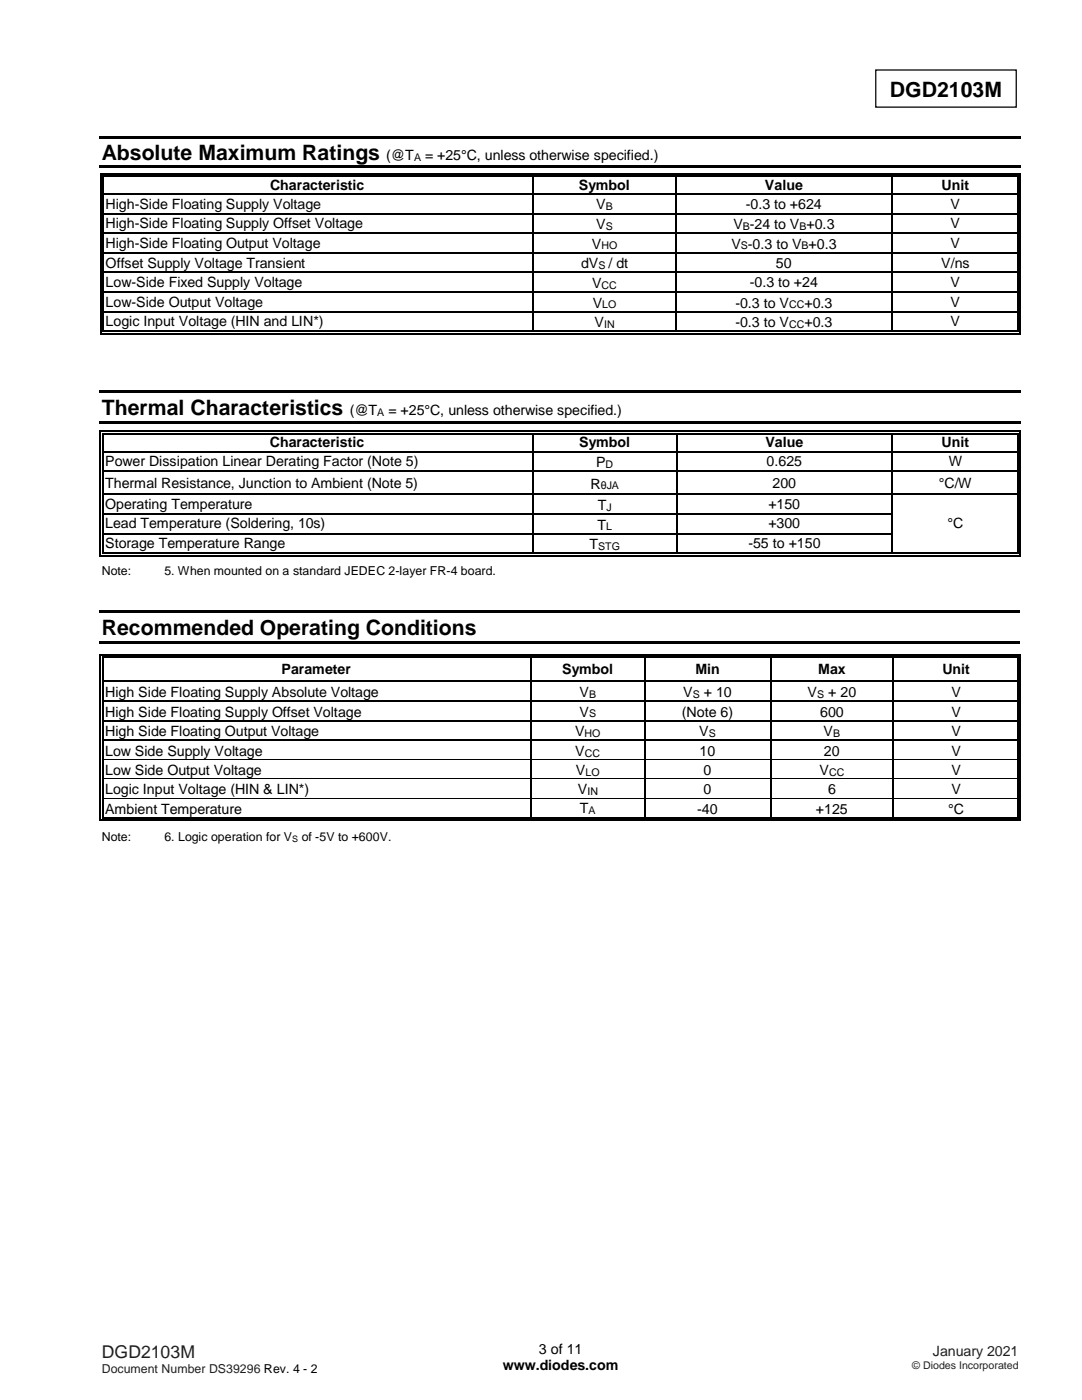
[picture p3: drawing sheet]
<svg xmlns="http://www.w3.org/2000/svg" width="216mm" height="279mm" viewBox="0 0 216 279" stroke-linecap="round" stroke-linejoin="round" font-family="sans-serif">
<defs><g id="words">
<g font-size="4.2">
<text x="177.6" y="19.3">DGD2103M</text>
<text x="20.3" y="32">Absolute Maximum Ratings</text>
<text x="20.3" y="82.8">Thermal Characteristics</text>
<text x="20.3" y="126.6">Recommended Operating Conditions</text>
</g>
<text font-size="3.5" fill="#231f20" x="20.3" y="270.9">DGD2103M</text>
<g font-size="2.8">
<text x="77.1" y="32">(@T</text>
<text x="84.8" y="32">= +25°C, unless otherwise specified.)</text>
<text x="21.1" y="41.6">High-Side Floating Supply Voltage</text>
<text x="53.9" y="37.9">Characteristic</text>
<text x="115.5" y="37.9">Symbol</text>
<text x="119" y="41.8">V</text>
<text x="148.8" y="41.6">-0.3 to +624</text>
<text x="152.6" y="37.9">Value</text>
<text x="187.9" y="37.9">Unit</text>
<text x="189.7" y="41.6">V</text>
<text x="21.1" y="45.6">High-Side Floating Supply Offset Voltage</text>
<text x="119" y="45.7">V</text>
<text x="146.3" y="45.7">V -24 to V +0.3</text>
<text x="189.7" y="45.6">V</text>
<text x="21.1" y="49.5">High-Side Floating Output Voltage</text>
<text x="21.1" y="53.4">Offset Supply Voltage Transient</text>
<text x="115.9" y="53.6">dV</text>
<text x="118.1" y="49.6">V</text>
<text x="121.4" y="53.6">/ dt</text>
<text x="145.9" y="49.6">V -0.3 to V +0.3</text>
<text x="154.8" y="53.4">50</text>
<text x="187.8" y="53.4">V/ns</text>
<text x="189.7" y="49.5">V</text>
<text x="21.1" y="57.3">Low-Side Fixed Supply Voltage</text>
<text x="118.1" y="57.5">V</text>
<text x="149.6" y="57.3">-0.3 to +24</text>
<text x="189.7" y="57.3">V</text>
<text x="21.1" y="61.2">Low-Side Output Voltage</text>
<text x="21.1" y="65.1">Logic Input Voltage (HIN and LIN*)</text>
<text x="118.3" y="61.4">V</text>
<text x="118.6" y="65.3">V</text>
<text x="146.8" y="61.4">-0.3 to V</text>
<text x="146.8" y="65.3">-0.3 to V</text>
<text x="160.5" y="61.4">+0.3</text>
<text x="160.5" y="65.3">+0.3</text>
<text x="189.7" y="61.2">V</text>
<text x="189.7" y="65.1">V</text>
<text x="69.8" y="82.8">(@T</text>
<text x="77.5" y="82.8">= +25°C, unless otherwise specified.)</text>
<text x="53.9" y="89.3">Characteristic</text>
<text x="115.6" y="89.3">Symbol</text>
<text x="152.7" y="89.3">Value</text>
<text x="187.9" y="89.3">Unit</text>
<text x="21" y="93.1">Power Dissipation Linear Derating Factor (Note 5)</text>
<text x="118.9" y="93.2">P</text>
<text x="153" y="93.1">0.625</text>
<text x="189.3" y="93.1">W</text>
<text x="21" y="97.3">Thermal Resistance, Junction to Ambient (Note 5)</text>
<text x="21" y="101.6">Operating Temperature</text>
<text x="117.8" y="97.5">R</text>
<text x="119.3" y="101.7">T</text>
<text x="153.3" y="101.6">+150</text>
<text x="154.2" y="97.3">200</text>
<text x="187.3" y="97.3">°C/W</text>
<text x="21" y="105.5">Lead Temperature (Soldering, 10s)</text>
<text x="119.2" y="105.7">T</text>
<text x="153.3" y="105.5">+300</text>
<text x="189.1" y="105.5">°C</text>
<text x="21" y="109.4">Storage Temperature Range</text>
<text x="117.6" y="109.6">T</text>
<text x="149.3" y="109.4">-55 to +150</text>
<text x="56.2" y="134.5">Parameter</text>
<text x="112.2" y="134.5">Symbol</text>
<text x="138.8" y="134.5">Min</text>
<text x="163.2" y="134.5">Max</text>
<text x="188" y="134.5">Unit</text>
<text x="21" y="139.1">High Side Floating Supply Absolute Voltage</text>
<text x="21" y="143">High Side Floating Supply Offset Voltage</text>
<text x="115.6" y="139.1">V</text>
<text x="115.6" y="143">V</text>
<text x="136.1" y="143">(Note 6)</text>
<text x="136.3" y="139.1">V</text>
<text x="140.4" y="139.1">+ 10</text>
<text x="161.1" y="139.1">V</text>
<text x="163.7" y="143">600</text>
<text x="165.3" y="139.1">+ 20</text>
<text x="189.9" y="139.1">V</text>
<text x="189.9" y="143">V</text>
<text x="21" y="147">High Side Floating Output Voltage</text>
<text x="114.7" y="146.9">V</text>
<text x="139.5" y="146.9">V</text>
<text x="164.3" y="146.9">V</text>
<text x="189.9" y="147">V</text>
<text x="21" y="150.9">Low Side Supply Voltage</text>
<text x="21" y="154.7">Low Side Output Voltage</text>
<text x="114.8" y="150.9">V</text>
<text x="114.9" y="154.7">V</text>
<text x="139.6" y="150.9">10</text>
<text x="140.4" y="154.7">0</text>
<text x="163.5" y="154.7">V</text>
<text x="164.4" y="150.9">20</text>
<text x="189.9" y="150.9">V</text>
<text x="189.9" y="154.7">V</text>
<text x="21" y="158.5">Logic Input Voltage (HIN &amp; LIN*)</text>
<text x="115.3" y="158.5">V</text>
<text x="140.4" y="158.5">0</text>
<text x="165.2" y="158.5">6</text>
<text x="189.9" y="158.5">V</text>
<text x="21" y="162.4">Ambient Temperature</text>
<text x="115.7" y="162.3">T</text>
<text x="139.1" y="162.4">-40</text>
<text x="162.8" y="162.4">+125</text>
<text x="189.2" y="162.4">°C</text>
<text x="100.3" y="273.5">www.diodes.com</text>
<text x="107.5" y="270.2">3 of 11</text>
</g>
<text font-size="2.8" fill="#231f20" x="186.1" y="270.6">January 2021</text>
<g font-size="2.5">
<text x="20.3" y="114.7">Note:</text>
<text x="32.8" y="114.7">5. When mounted on a standard JEDEC 2-layer FR-4 board.</text>
<text x="20.3" y="167.8">Note:</text>
<text x="32.8" y="167.8">6. Logic operation for V</text>
<text x="60.2" y="167.8">of -5V to +600V.</text>
</g>
<text font-size="2.5" fill="#231f20" x="20.3" y="274">Document Number DS39296 Rev. 4 - 2</text>
<g font-size="2.1">
<text x="82.6" y="32.2">A</text>
<text x="120.9" y="42">B</text>
<text x="120.9" y="45.9">S</text>
<text x="148.2" y="45.9">B</text>
<text x="159.5" y="45.9">B</text>
<text x="119.4" y="53.7">S</text>
<text x="120" y="49.8">HO</text>
<text x="147.9" y="49.8">S</text>
<text x="160" y="49.8">B</text>
<text x="120" y="57.6">CC</text>
<text x="120.2" y="61.6">LO</text>
<text x="120.5" y="65.5">IN</text>
<text x="157.5" y="61.6">CC</text>
<text x="157.5" y="65.5">CC</text>
<text x="75.3" y="82.9">A</text>
<text x="120.8" y="93.4">D</text>
<text x="119.9" y="97.7">θJA</text>
<text x="121" y="101.9">J</text>
<text x="120.9" y="105.9">L</text>
<text x="119.4" y="109.7">STG</text>
<text x="117.5" y="139.3">B</text>
<text x="117.5" y="143.2">S</text>
<text x="138.2" y="139.3">S</text>
<text x="163.1" y="139.3">S</text>
<text x="116.7" y="147.1">HO</text>
<text x="141.4" y="147.1">S</text>
<text x="166.2" y="147.1">B</text>
<text x="116.7" y="151">CC</text>
<text x="116.8" y="154.8">LO</text>
<text x="165.4" y="154.8">CC</text>
<text x="117.2" y="158.7">IN</text>
<text x="117.5" y="162.5">A</text>
</g>
<text font-size="2.1" fill="#231f20" x="182" y="273.2">© Diodes Incorporated</text>
<text font-size="1.8" x="58.3" y="168.1">S</text>
</g></defs>
<g fill="none" stroke="#000" stroke-width=".25">
<path d="M174.8 14h28v7.4h-28zM20.1 35.4v3.2M20.1 38.8v3.7M20.6 35.4v3.2M20.6 38.8v3.7M20.7 34.7h85.5M20.7 35.2h85.5M20.7 38.7h85.5M106.3 35.4v3.2M106.3 38.8v3.7M106.4 38.7h28.5M107 34.7h27.9"/>
<path d="M107 35.2h27.9M135 35.4v3.2M135 38.8v3.7M135.1 38.7h42.7M135.6 34.7h42.2M135.6 35.2h42.2M177.9 35.4v3.2M177.9 38.8v3.7M178 38.7h25M178.6 34.7h24.4M178.6 35.2h24.4M203.1 35.4v3.2"/>
<path d="M203.1 38.8v3.7M203.6 35.4v3.2M203.6 38.8v3.7M20.1 42.8v3.6M20.1 46.7v3.6M20.1 50.6v3.6M20.1 54.5v3.7M20.1 58.4v3.7M20.6 42.8v3.6M20.6 46.7v3.6M20.6 50.6v3.6M20.6 54.5v3.7"/>
<path d="M20.6 58.4v3.7M20.7 42.6h85.5M20.7 46.5h85.5M20.7 50.5h85.5M20.7 54.4h85.5M20.7 58.3h85.5M106.3 42.8v3.6M106.3 46.7v3.6M106.3 50.6v3.6M106.3 54.5v3.7M106.3 58.4v3.7M106.4 42.6h28.5"/>
<path d="M106.4 46.5h28.5M106.4 50.5h28.5M106.4 54.4h28.5M106.4 58.3h28.5M135 42.8v3.6M135 46.7v3.6M135 50.6v3.6M135 54.5v3.7M135 58.4v3.7M135.1 42.6h42.7M135.1 46.5h42.7M135.1 50.5h42.7"/>
<path d="M135.1 54.4h42.7M135.1 58.3h42.7M177.9 42.8v3.6M177.9 46.7v3.6M177.9 50.6v3.6M177.9 54.5v3.7M177.9 58.4v3.7M178 42.6h25M178 46.5h25M178 50.5h25M178 54.4h25M178 58.3h25"/>
<path d="M203.1 42.8v3.6M203.1 46.7v3.6M203.1 50.6v3.6M203.1 54.5v3.7M203.1 58.4v3.7M203.6 42.8v3.6M203.6 46.7v3.6M203.6 50.6v3.6M203.6 54.5v3.7M203.6 58.4v3.7M20.1 62.3v3.7M20.6 62.3v3.7"/>
<path d="M20.7 62.2h85.5M20.7 66.6h85.5M20.7 66.1h85.5M106.3 62.3v3.7M106.4 62.2h28.5M107 66.6h27.9M107 66.1h27.9M135 62.3v3.7M135.1 62.2h42.7M135.6 66.6h42.2M135.6 66.1h42.2M177.9 62.3v3.7"/>
<path d="M178 62.2h25M178.6 66.6h24.4M178.6 66.1h24.4M203.1 62.3v3.7M203.6 62.3v3.7M20 86.8v3.2M20 90.3v3.7M20 94.2v4.3M20 98.8v3.6M20.5 86.8v3.2M20.5 90.3v3.7M20.5 94.2v4.3"/>
<path d="M20.5 98.8v3.6M20.6 86.1h85.7M20.6 86.6h85.7M20.6 90.1h85.7M20.6 94.1h85.7M20.6 98.7h85.7M106.4 86.8v3.2M106.4 90.3v3.7M106.4 94.2v4.3M106.4 98.8v3.6M106.5 90.1h28.4M106.5 94.1h28.4"/>
<path d="M106.5 98.7h28.4M107 86.1h27.9M107 86.6h27.9M135 86.8v3.2M135 90.3v3.7M135 94.2v4.3M135 98.8v3.6M135.2 90.1h42.6M135.2 94.1h42.6M135.2 98.7h42.6M135.7 86.1h42.1M135.7 86.6h42.1"/>
<path d="M178 86.8v3.2M178 90.3v3.7M178 94.2v4.3M178 98.8v3.6M178.1 90.1h24.8M178.1 94.1h24.8M178.1 98.7h24.8M178.6 86.1h24.3M178.6 86.6h24.3M203.1 86.8v3.2M203.1 90.3v3.7M203.1 94.2v4.3"/>
<path d="M203.1 98.8v3.6M203.6 86.8v3.2M203.6 90.3v3.7M203.6 94.2v4.3M203.6 98.8v3.6M20 102.7v3.7M20 106.6v3.7M20.5 102.7v3.7M20.5 106.6v3.7M20.6 102.5h85.7M20.6 106.5h85.7M20.6 110.9h85.7"/>
<path d="M20.6 110.4h85.7M106.4 102.7v3.7M106.4 106.6v3.7M106.5 102.5h28.4M106.5 106.5h28.4M107 110.9h27.9M107 110.4h27.9M135 102.7v3.7M135 106.6v3.7M135.2 102.5h42.6M135.2 106.5h42.6M135.7 110.9h42.1"/>
<path d="M135.7 110.4h42.1M178 102.7v3.7M178 106.6v3.7M178.6 110.9h24.3M178.6 110.4h24.3M203.1 102.7v3.7M203.1 106.6v3.7M203.6 102.7v3.7M203.6 106.6v3.7M20 131.4v4.5M20 136.1v3.7M20.5 131.4v4.5"/>
<path d="M20.5 136.1v3.7M20.6 130.7h85.2M20.6 131.2h85.2M20.6 136h85.2M20.6 139.9h85.2M105.9 131.4v4.5M105.9 136.1v3.7M106.1 136h22.4M106.1 139.9h22.4M106.6 130.7h21.9M106.6 131.2h21.9M128.6 131.4v4.5"/>
<path d="M128.6 136.1v3.7M128.8 136h24.9M128.8 139.9h24.9M129.3 130.7h24.4M129.3 131.2h24.4M153.8 131.4v4.5M153.8 136.1v3.7M153.9 136h24.2M153.9 139.9h24.2M154.5 130.7h23.6M154.5 131.2h23.6M178.3 131.4v4.5"/>
<path d="M178.3 136.1v3.7M178.4 136h24.5M178.4 139.9h24.5M178.9 130.7h24M178.9 131.2h24M203.1 131.4v4.5M203.1 136.1v3.7M203.6 131.4v4.5M203.6 136.1v3.7M20 140v3.7M20 144v3.6M20 147.8v3.7"/>
<path d="M20 151.7v3.6M20 155.5v3.7M20 159.4v3.7M20.5 140v3.7M20.5 144v3.6M20.5 147.8v3.7M20.5 151.7v3.6M20.5 155.5v3.7M20.5 159.4v3.7M20.6 143.8h85.2M20.6 147.7h85.2M105.9 140v3.7"/>
<path d="M105.9 144v3.6M105.9 147.8v3.7M105.9 151.7v3.6M105.9 155.5v3.7M105.9 159.4v3.7M106.1 143.8h22.4M106.1 147.7h22.4M128.6 140v3.7M128.6 144v3.6M128.6 147.8v3.7M128.6 151.7v3.6M128.6 155.5v3.7"/>
<path d="M128.6 159.4v3.7M128.8 143.8h24.9M128.8 147.7h24.9M153.8 140v3.7M153.8 144v3.6M153.8 147.8v3.7M153.8 151.7v3.6M153.8 155.5v3.7M153.8 159.4v3.7M153.9 143.8h24.2M153.9 147.7h24.2M178.3 140v3.7"/>
<path d="M178.3 144v3.6M178.3 147.8v3.7M178.3 151.7v3.6M178.3 155.5v3.7M178.3 159.4v3.7M178.4 143.8h24.5M178.4 147.7h24.5M203.1 140v3.7M203.1 144v3.6M203.1 147.8v3.7M203.1 151.7v3.6M203.1 155.5v3.7"/>
<path d="M203.1 159.4v3.7M203.6 140v3.7M203.6 144v3.6M203.6 147.8v3.7M203.6 151.7v3.6M203.6 155.5v3.7M203.6 159.4v3.7M20.6 163.7h85.2M20.6 163.2h85.2M106.6 163.7h21.9M106.6 163.2h21.9M129.3 163.7h24.4"/>
<path d="M129.3 163.2h24.4M154.5 163.7h23.6M154.5 163.2h23.6M178.9 163.7h24M178.9 163.2h24"/>
</g>
<g fill="#000">
<path d="M19.8 27.2h183.9v.5h-183.9z" fill-rule="evenodd"/>
<path d="M19.8 33h183.9v.5h-183.9z" fill-rule="evenodd"/>
<path d="M19.9 34.6h.3v.8h-.3z" fill-rule="evenodd"/>
<path d="M19.9 34.6h.8v.2h-.8z" fill-rule="evenodd"/>
<path d="M19.9 38.6h.3v.2h-.3z" fill-rule="evenodd"/>
<path d="M20.4 35.1h.3v.3h-.3z" fill-rule="evenodd"/>
<path d="M20.4 35.1h.3v.2h-.3z" fill-rule="evenodd"/>
<path d="M20.4 38.6h.3v.2h-.3z" fill-rule="evenodd"/>
<path d="M106.2 35.3l.2 .1z" fill-rule="evenodd"/>
<path d="M106.2 34.6h.8v.2h-.8z" fill-rule="evenodd"/>
<path d="M106.2 35.1h.8v.2h-.8z" fill-rule="evenodd"/>
<path d="M106.2 38.6h.2v.2h-.2z" fill-rule="evenodd"/>
<path d="M134.9 35.3l.2 .1z" fill-rule="evenodd"/>
<path d="M134.9 34.6h.7v.2h-.7z" fill-rule="evenodd"/>
<path d="M134.9 35.1h.7v.2h-.7z" fill-rule="evenodd"/>
<path d="M134.9 38.6h.2v.2h-.2z" fill-rule="evenodd"/>
<path d="M177.8 35.3l.2 .1z" fill-rule="evenodd"/>
<path d="M177.8 34.6h.8v.2h-.8z" fill-rule="evenodd"/>
<path d="M177.8 35.1h.8v.2h-.8z" fill-rule="evenodd"/>
<path d="M177.8 38.6h.2v.2h-.2z" fill-rule="evenodd"/>
<path d="M203 34.6h.7v.2h-.7z" fill-rule="evenodd"/>
<path d="M203 35.1h.2v.3h-.2z" fill-rule="evenodd"/>
<path d="M203 35.1h.2v.2h-.2z" fill-rule="evenodd"/>
<path d="M203 38.6h.2v.2h-.2z" fill-rule="evenodd"/>
<path d="M203.5 34.6h.2v.8h-.2z" fill-rule="evenodd"/>
<path d="M203.5 38.6h.2v.2h-.2z" fill-rule="evenodd"/>
<path d="M19.9 42.5h.3v.3h-.3z" fill-rule="evenodd"/>
<path d="M19.9 46.4h.3v.3h-.3z" fill-rule="evenodd"/>
<path d="M19.9 50.3h.3v.3h-.3z" fill-rule="evenodd"/>
<path d="M19.9 54.2h.3v.3h-.3z" fill-rule="evenodd"/>
<path d="M19.9 58.2h.3v.2h-.3z" fill-rule="evenodd"/>
<path d="M20.4 42.5h.3v.3h-.3z" fill-rule="evenodd"/>
<path d="M20.4 46.4h.3v.3h-.3z" fill-rule="evenodd"/>
<path d="M20.4 50.3h.3v.3h-.3z" fill-rule="evenodd"/>
<path d="M20.4 54.2h.3v.3h-.3z" fill-rule="evenodd"/>
<path d="M20.4 58.2h.3v.2h-.3z" fill-rule="evenodd"/>
<path d="M106.2 42.5h.2v.3h-.2z" fill-rule="evenodd"/>
<path d="M106.2 46.4h.2v.3h-.2z" fill-rule="evenodd"/>
<path d="M106.2 50.3h.2v.3h-.2z" fill-rule="evenodd"/>
<path d="M106.2 54.2h.2v.3h-.2z" fill-rule="evenodd"/>
<path d="M106.2 58.2h.2v.2h-.2z" fill-rule="evenodd"/>
<path d="M134.9 42.5h.2v.3h-.2z" fill-rule="evenodd"/>
<path d="M134.9 46.4h.2v.3h-.2z" fill-rule="evenodd"/>
<path d="M134.9 50.3h.2v.3h-.2z" fill-rule="evenodd"/>
<path d="M134.9 54.2h.2v.3h-.2z" fill-rule="evenodd"/>
<path d="M134.9 58.2h.2v.2h-.2z" fill-rule="evenodd"/>
<path d="M177.8 42.5h.2v.3h-.2z" fill-rule="evenodd"/>
<path d="M177.8 46.4h.2v.3h-.2z" fill-rule="evenodd"/>
<path d="M177.8 50.3h.2v.3h-.2z" fill-rule="evenodd"/>
<path d="M177.8 54.2h.2v.3h-.2z" fill-rule="evenodd"/>
<path d="M177.8 58.2h.2v.2h-.2z" fill-rule="evenodd"/>
<path d="M203 42.5h.2v.3h-.2z" fill-rule="evenodd"/>
<path d="M203 46.4h.2v.3h-.2z" fill-rule="evenodd"/>
<path d="M203 50.3h.2v.3h-.2z" fill-rule="evenodd"/>
<path d="M203 54.2h.2v.3h-.2z" fill-rule="evenodd"/>
<path d="M203 58.2h.2v.2h-.2z" fill-rule="evenodd"/>
<path d="M203.5 42.5h.2v.3h-.2z" fill-rule="evenodd"/>
<path d="M203.5 46.4h.2v.3h-.2z" fill-rule="evenodd"/>
<path d="M203.5 50.3h.2v.3h-.2z" fill-rule="evenodd"/>
<path d="M203.5 54.2h.2v.3h-.2z" fill-rule="evenodd"/>
<path d="M203.5 58.2h.2v.2h-.2z" fill-rule="evenodd"/>
<path d="M19.8 77.9h183.9v.5h-183.9z" fill-rule="evenodd"/>
<path d="M19.9 62.1h.3v.2h-.3z" fill-rule="evenodd"/>
<path d="M19.9 66h.3v.8h-.3z" fill-rule="evenodd"/>
<path d="M19.9 66.5h.8v.3h-.8z" fill-rule="evenodd"/>
<path d="M20.4 62.1h.3v.2h-.3z" fill-rule="evenodd"/>
<path d="M20.4 66h.3v.3h-.3z" fill-rule="evenodd"/>
<path d="M20.4 66h.3v.3h-.3z" fill-rule="evenodd"/>
<path d="M106.2 62.1h.2v.2h-.2z" fill-rule="evenodd"/>
<path d="M106.2 66h.8v.3h-.8z" fill-rule="evenodd"/>
<path d="M106.2 66.5h.8v.3h-.8z" fill-rule="evenodd"/>
<path d="M134.9 62.1h.2v.2h-.2z" fill-rule="evenodd"/>
<path d="M134.9 66h.7v.3h-.7z" fill-rule="evenodd"/>
<path d="M134.9 66.5h.7v.3h-.7z" fill-rule="evenodd"/>
<path d="M177.8 62.1h.2v.2h-.2z" fill-rule="evenodd"/>
<path d="M177.8 66h.8v.3h-.8z" fill-rule="evenodd"/>
<path d="M177.8 66.5h.8v.3h-.8z" fill-rule="evenodd"/>
<path d="M203 62.1h.2v.2h-.2z" fill-rule="evenodd"/>
<path d="M203 66.5h.7v.3h-.7z" fill-rule="evenodd"/>
<path d="M203 66h.2v.3h-.2z" fill-rule="evenodd"/>
<path d="M203 66h.2v.3h-.2z" fill-rule="evenodd"/>
<path d="M203.5 62.1h.2v.2h-.2z" fill-rule="evenodd"/>
<path d="M203.5 66h.2v.8h-.2z" fill-rule="evenodd"/>
<path d="M19.8 84.1h183.9v.5h-183.9z" fill-rule="evenodd"/>
<path d="M19.9 86h.2v.8h-.2z" fill-rule="evenodd"/>
<path d="M19.9 86h.7v.2h-.7z" fill-rule="evenodd"/>
<path d="M19.9 90h.2v.3h-.2z" fill-rule="evenodd"/>
<path d="M19.9 94h.2v.2h-.2z" fill-rule="evenodd"/>
<path d="M19.9 98.5h.2v.3h-.2z" fill-rule="evenodd"/>
<path d="M20.4 86.5h.2v.3h-.2z" fill-rule="evenodd"/>
<path d="M20.4 86.5h.2v.2h-.2z" fill-rule="evenodd"/>
<path d="M20.4 90h.2v.3h-.2z" fill-rule="evenodd"/>
<path d="M20.4 94h.2v.2h-.2z" fill-rule="evenodd"/>
<path d="M20.4 98.5h.2v.3h-.2z" fill-rule="evenodd"/>
<path d="M106.3 86.7l.2 .1z" fill-rule="evenodd"/>
<path d="M106.3 86h.7v.2h-.7z" fill-rule="evenodd"/>
<path d="M106.3 86.5h.7v.2h-.7z" fill-rule="evenodd"/>
<path d="M106.3 90h.2v.3h-.2z" fill-rule="evenodd"/>
<path d="M106.3 94h.2v.2h-.2z" fill-rule="evenodd"/>
<path d="M106.3 98.5h.2v.3h-.2z" fill-rule="evenodd"/>
<path d="M134.9 86.7l.3 .1z" fill-rule="evenodd"/>
<path d="M134.9 86h.8v.2h-.8z" fill-rule="evenodd"/>
<path d="M134.9 86.5h.8v.2h-.8z" fill-rule="evenodd"/>
<path d="M134.9 90h.3v.3h-.3z" fill-rule="evenodd"/>
<path d="M134.9 94h.3v.2h-.3z" fill-rule="evenodd"/>
<path d="M134.9 98.5h.3v.3h-.3z" fill-rule="evenodd"/>
<path d="M177.8 86.7l.3 .1z" fill-rule="evenodd"/>
<path d="M177.8 86h.8v.2h-.8z" fill-rule="evenodd"/>
<path d="M177.8 86.5h.8v.2h-.8z" fill-rule="evenodd"/>
<path d="M177.8 90h.3v.3h-.3z" fill-rule="evenodd"/>
<path d="M177.8 94h.3v.2h-.3z" fill-rule="evenodd"/>
<path d="M177.8 98.5h.3v.3h-.3z" fill-rule="evenodd"/>
<path d="M202.9 86h.8v.2h-.8z" fill-rule="evenodd"/>
<path d="M202.9 86.5h.3v.3h-.3z" fill-rule="evenodd"/>
<path d="M202.9 86.5h.3v.2h-.3z" fill-rule="evenodd"/>
<path d="M202.9 90h.3v.3h-.3z" fill-rule="evenodd"/>
<path d="M202.9 94h.3v.2h-.3z" fill-rule="evenodd"/>
<path d="M202.9 98.5h.3v.3h-.3z" fill-rule="evenodd"/>
<path d="M203.4 86h.3v.8h-.3z" fill-rule="evenodd"/>
<path d="M203.4 90h.3v.3h-.3z" fill-rule="evenodd"/>
<path d="M203.4 94h.3v.2h-.3z" fill-rule="evenodd"/>
<path d="M203.4 98.5h.3v.3h-.3z" fill-rule="evenodd"/>
<path d="M19.9 102.4h.2v.3h-.2z" fill-rule="evenodd"/>
<path d="M19.9 106.4h.2v.2h-.2z" fill-rule="evenodd"/>
<path d="M19.9 110.3h.2v.8h-.2z" fill-rule="evenodd"/>
<path d="M19.9 110.8h.7v.3h-.7z" fill-rule="evenodd"/>
<path d="M20.4 102.4h.2v.3h-.2z" fill-rule="evenodd"/>
<path d="M20.4 106.4h.2v.2h-.2z" fill-rule="evenodd"/>
<path d="M20.4 110.3h.2v.2h-.2z" fill-rule="evenodd"/>
<path d="M20.4 110.3h.2v.2h-.2z" fill-rule="evenodd"/>
<path d="M106.3 102.4h.2v.3h-.2z" fill-rule="evenodd"/>
<path d="M106.3 106.4h.2v.2h-.2z" fill-rule="evenodd"/>
<path d="M106.3 110.3h.7v.2h-.7z" fill-rule="evenodd"/>
<path d="M106.3 110.8h.7v.3h-.7z" fill-rule="evenodd"/>
<path d="M134.9 102.4h.3v.3h-.3z" fill-rule="evenodd"/>
<path d="M134.9 106.4h.3v.2h-.3z" fill-rule="evenodd"/>
<path d="M134.9 110.3h.8v.2h-.8z" fill-rule="evenodd"/>
<path d="M134.9 110.8h.8v.3h-.8z" fill-rule="evenodd"/>
<path d="M177.8 102.4h.3v.3h-.3z" fill-rule="evenodd"/>
<path d="M177.8 106.4h.3v.2h-.3z" fill-rule="evenodd"/>
<path d="M177.8 110.3h.8v.2h-.8z" fill-rule="evenodd"/>
<path d="M177.8 110.8h.8v.3h-.8z" fill-rule="evenodd"/>
<path d="M202.9 102.4h.3v.3h-.3z" fill-rule="evenodd"/>
<path d="M202.9 106.4h.3v.2h-.3z" fill-rule="evenodd"/>
<path d="M202.9 110.8h.8v.3h-.8z" fill-rule="evenodd"/>
<path d="M202.9 110.3h.3v.2h-.3z" fill-rule="evenodd"/>
<path d="M202.9 110.3h.3v.2h-.3z" fill-rule="evenodd"/>
<path d="M203.4 102.4h.3v.3h-.3z" fill-rule="evenodd"/>
<path d="M203.4 106.4h.3v.2h-.3z" fill-rule="evenodd"/>
<path d="M203.4 110.3h.3v.8h-.3z" fill-rule="evenodd"/>
<path d="M19.8 121.8h183.6v.5h-183.6z" fill-rule="evenodd"/>
<path d="M19.8 127.9h183.6v.6h-183.6z" fill-rule="evenodd"/>
<path d="M19.9 130.6h.2v.8h-.2z" fill-rule="evenodd"/>
<path d="M19.9 130.6h.7v.2h-.7z" fill-rule="evenodd"/>
<path d="M19.9 135.9h.2v.2h-.2z" fill-rule="evenodd"/>
<path d="M20.4 131.1h.2v.3h-.2z" fill-rule="evenodd"/>
<path d="M20.4 131.1h.2v.2h-.2z" fill-rule="evenodd"/>
<path d="M20.4 135.9h.2v.2h-.2z" fill-rule="evenodd"/>
<path d="M105.8 131.3l.3 .1z" fill-rule="evenodd"/>
<path d="M105.8 130.6h.8v.2h-.8z" fill-rule="evenodd"/>
<path d="M105.8 131.1h.8v.2h-.8z" fill-rule="evenodd"/>
<path d="M105.8 135.9h.3v.2h-.3z" fill-rule="evenodd"/>
<path d="M128.5 131.3l.3 .1z" fill-rule="evenodd"/>
<path d="M128.5 130.6h.8v.2h-.8z" fill-rule="evenodd"/>
<path d="M128.5 131.1h.8v.2h-.8z" fill-rule="evenodd"/>
<path d="M128.5 135.9h.3v.2h-.3z" fill-rule="evenodd"/>
<path d="M153.7 131.3l.2 .1z" fill-rule="evenodd"/>
<path d="M153.7 130.6h.8v.2h-.8z" fill-rule="evenodd"/>
<path d="M153.7 131.1h.8v.2h-.8z" fill-rule="evenodd"/>
<path d="M153.7 135.9h.2v.2h-.2z" fill-rule="evenodd"/>
<path d="M178.1 131.3l.3 .1z" fill-rule="evenodd"/>
<path d="M178.1 130.6h.8v.2h-.8z" fill-rule="evenodd"/>
<path d="M178.1 131.1h.8v.2h-.8z" fill-rule="evenodd"/>
<path d="M178.1 135.9h.3v.2h-.3z" fill-rule="evenodd"/>
<path d="M202.9 130.6h.8v.2h-.8z" fill-rule="evenodd"/>
<path d="M202.9 131.1h.3v.3h-.3z" fill-rule="evenodd"/>
<path d="M202.9 131.1h.3v.2h-.3z" fill-rule="evenodd"/>
<path d="M202.9 135.9h.3v.2h-.3z" fill-rule="evenodd"/>
<path d="M203.4 130.6h.3v.8h-.3z" fill-rule="evenodd"/>
<path d="M203.4 135.9h.3v.2h-.3z" fill-rule="evenodd"/>
<path d="M19.9 139.8h.2v.2h-.2z" fill-rule="evenodd"/>
<path d="M19.9 143.7h.2v.3h-.2z" fill-rule="evenodd"/>
<path d="M19.9 147.6h.2v.2h-.2z" fill-rule="evenodd"/>
<path d="M19.9 151.5h.2v.2h-.2z" fill-rule="evenodd"/>
<path d="M19.9 155.3h.2v.2h-.2z" fill-rule="evenodd"/>
<path d="M19.9 159.2h.2v.2h-.2z" fill-rule="evenodd"/>
<path d="M20.4 139.8h.2v.2h-.2z" fill-rule="evenodd"/>
<path d="M20.4 143.7h.2v.3h-.2z" fill-rule="evenodd"/>
<path d="M20.4 147.6h.2v.2h-.2z" fill-rule="evenodd"/>
<path d="M20.4 151.5h.2v.2h-.2z" fill-rule="evenodd"/>
<path d="M20.4 155.3h.2v.2h-.2z" fill-rule="evenodd"/>
<path d="M20.4 159.2h.2v.2h-.2z" fill-rule="evenodd"/>
<path d="M105.8 139.8h.3v.2h-.3z" fill-rule="evenodd"/>
<path d="M105.8 143.7h.3v.3h-.3z" fill-rule="evenodd"/>
<path d="M105.8 147.6h.3v.2h-.3z" fill-rule="evenodd"/>
<path d="M105.8 151.5h.3v.2h-.3z" fill-rule="evenodd"/>
<path d="M105.8 155.3h.3v.2h-.3z" fill-rule="evenodd"/>
<path d="M105.8 159.2h.3v.2h-.3z" fill-rule="evenodd"/>
<path d="M128.5 139.8h.3v.2h-.3z" fill-rule="evenodd"/>
<path d="M128.5 143.7h.3v.3h-.3z" fill-rule="evenodd"/>
<path d="M128.5 147.6h.3v.2h-.3z" fill-rule="evenodd"/>
<path d="M128.5 151.5h.3v.2h-.3z" fill-rule="evenodd"/>
<path d="M128.5 155.3h.3v.2h-.3z" fill-rule="evenodd"/>
<path d="M128.5 159.2h.3v.2h-.3z" fill-rule="evenodd"/>
<path d="M153.7 139.8h.2v.2h-.2z" fill-rule="evenodd"/>
<path d="M153.7 143.7h.2v.3h-.2z" fill-rule="evenodd"/>
<path d="M153.7 147.6h.2v.2h-.2z" fill-rule="evenodd"/>
<path d="M153.7 151.5h.2v.2h-.2z" fill-rule="evenodd"/>
<path d="M153.7 155.3h.2v.2h-.2z" fill-rule="evenodd"/>
<path d="M153.7 159.2h.2v.2h-.2z" fill-rule="evenodd"/>
<path d="M178.1 139.8h.3v.2h-.3z" fill-rule="evenodd"/>
<path d="M178.1 143.7h.3v.3h-.3z" fill-rule="evenodd"/>
<path d="M178.1 147.6h.3v.2h-.3z" fill-rule="evenodd"/>
<path d="M178.1 151.5h.3v.2h-.3z" fill-rule="evenodd"/>
<path d="M178.1 155.3h.3v.2h-.3z" fill-rule="evenodd"/>
<path d="M178.1 159.2h.3v.2h-.3z" fill-rule="evenodd"/>
<path d="M202.9 139.8h.3v.2h-.3z" fill-rule="evenodd"/>
<path d="M202.9 143.7h.3v.3h-.3z" fill-rule="evenodd"/>
<path d="M202.9 147.6h.3v.2h-.3z" fill-rule="evenodd"/>
<path d="M202.9 151.5h.3v.2h-.3z" fill-rule="evenodd"/>
<path d="M202.9 155.3h.3v.2h-.3z" fill-rule="evenodd"/>
<path d="M202.9 159.2h.3v.2h-.3z" fill-rule="evenodd"/>
<path d="M203.4 139.8h.3v.2h-.3z" fill-rule="evenodd"/>
<path d="M203.4 143.7h.3v.3h-.3z" fill-rule="evenodd"/>
<path d="M203.4 147.6h.3v.2h-.3z" fill-rule="evenodd"/>
<path d="M203.4 151.5h.3v.2h-.3z" fill-rule="evenodd"/>
<path d="M203.4 155.3h.3v.2h-.3z" fill-rule="evenodd"/>
<path d="M203.4 159.2h.3v.2h-.3z" fill-rule="evenodd"/>
<path d="M19.9 163.1h.2v.7h-.2z" fill-rule="evenodd"/>
<path d="M19.9 163.6h.7v.2h-.7z" fill-rule="evenodd"/>
<path d="M20.4 163.1h.2v.2h-.2z" fill-rule="evenodd"/>
<path d="M20.4 163.1h.2v.2h-.2z" fill-rule="evenodd"/>
<path d="M105.8 163.1h.8v.2h-.8z" fill-rule="evenodd"/>
<path d="M105.8 163.6h.8v.2h-.8z" fill-rule="evenodd"/>
<path d="M128.5 163.1h.8v.2h-.8z" fill-rule="evenodd"/>
<path d="M128.5 163.6h.8v.2h-.8z" fill-rule="evenodd"/>
<path d="M153.7 163.1h.8v.2h-.8z" fill-rule="evenodd"/>
<path d="M153.7 163.6h.8v.2h-.8z" fill-rule="evenodd"/>
<path d="M178.1 163.1h.8v.2h-.8z" fill-rule="evenodd"/>
<path d="M178.1 163.6h.8v.2h-.8z" fill-rule="evenodd"/>
<path d="M202.9 163.6h.8v.2h-.8z" fill-rule="evenodd"/>
<path d="M202.9 163.1h.3v.2h-.3z" fill-rule="evenodd"/>
<path d="M202.9 163.1h.3v.2h-.3z" fill-rule="evenodd"/>
<path d="M203.4 163.1h.3v.7h-.3z" fill-rule="evenodd"/>
</g>
<g fill="none" stroke="#000" stroke-width=".2">
<path d="M20.6 151.6h85.2M20.6 155.4h85.2M20.6 159.3h85.2M106.1 151.6h22.4M106.1 155.4h22.4M106.1 159.3h22.4M128.8 151.6h24.9M128.8 155.4h24.9M128.8 159.3h24.9M153.9 151.6h24.2M153.9 155.4h24.2M153.9 159.3h24.2"/>
<path d="M178.4 151.6h24.5M178.4 155.4h24.5M178.4 159.3h24.5"/>
</g>
<use href="#words"/>
</svg>
